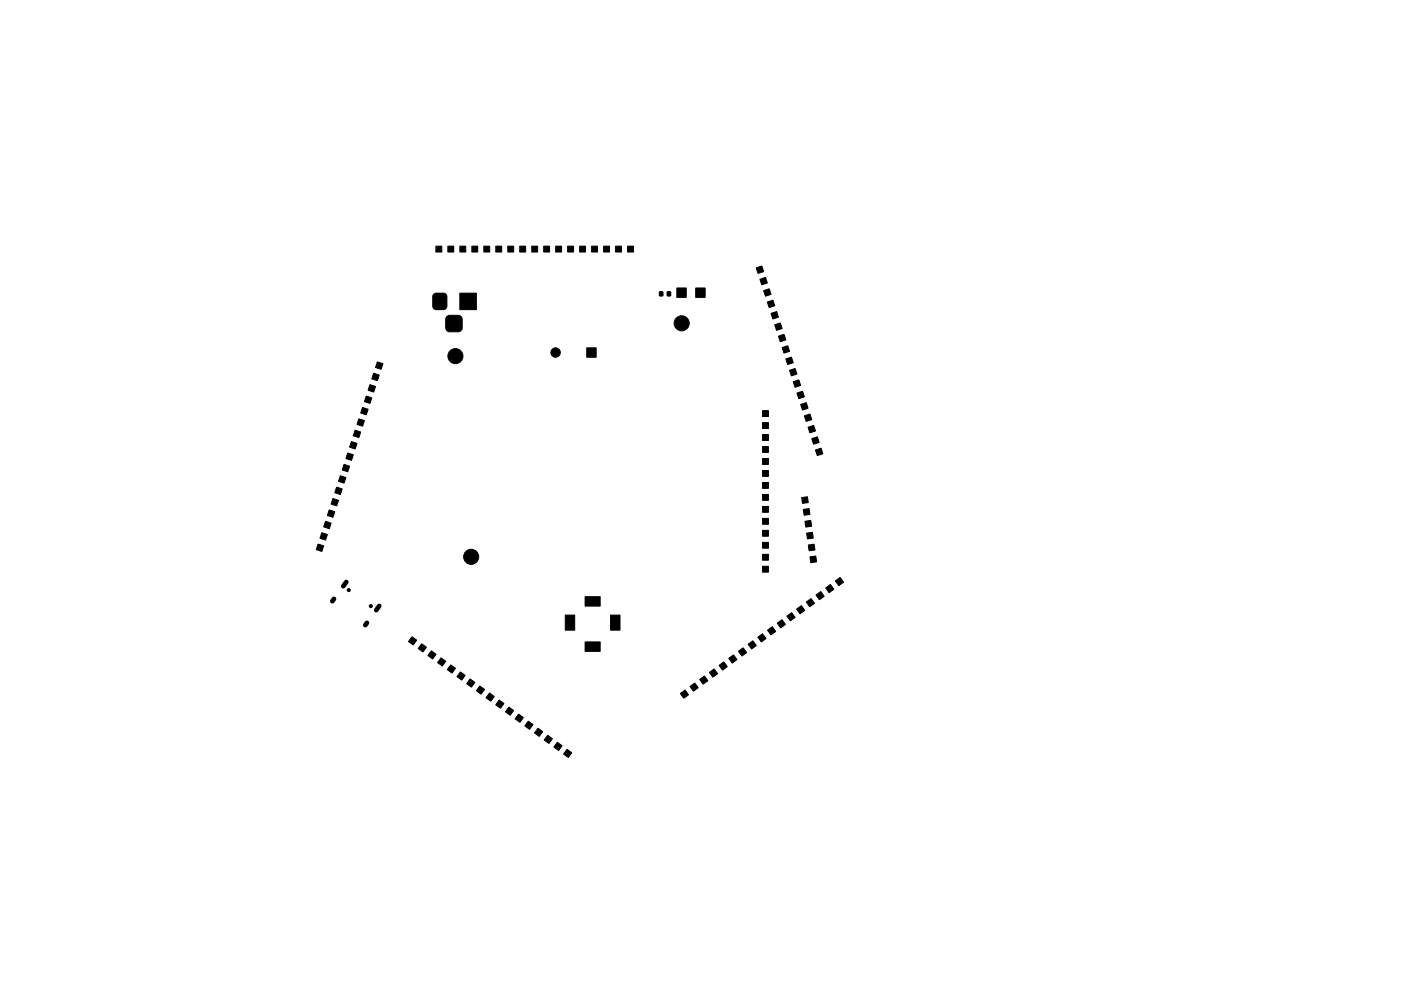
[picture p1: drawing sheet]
<svg xmlns="http://www.w3.org/2000/svg" width="297mm" height="210mm" viewBox="0 0 297 210" stroke-linecap="round" stroke-linejoin="round" font-family="sans-serif">
<g fill="#000" stroke="#000" stroke-width=".21">
<path d="M92.4 52.2h1.3v1.3h-1.3zM95 52.2h1.2v1.3h-1.2zM97.5 52.2h1.2v1.3h-1.2zM100 52.2h1.3v1.3h-1.3zM102.6 52.2h1.2v1.3h-1.2zM105.1 52.2h1.3v1.3h-1.3zM107.7 52.2h1.2v1.3h-1.2zM110.2 52.2h1.2v1.3h-1.2zM112.7 52.2h1.3v1.3h-1.3zM115.3 52.2h1.2v1.3h-1.2zM117.8 52.2h1.3v1.3h-1.3zM120.4 52.2h1.2v1.3h-1.2z"/>
<path d="M122.9 52.2h1.2v1.3h-1.2zM125.4 52.2h1.3v1.3h-1.3zM128 52.2h1.2v1.3h-1.2zM130.5 52.2h1.3v1.3h-1.3zM133.1 52.2h1.2v1.3h-1.2zM160.3 56.8l1.2-.4 .4 1.2-1.2 .4zM161.1 59.2l1.2-.3 .4 1.1-1.2 .4zM80 76.8l1.2 .4-.4 1.2-1.2-.4zM92 62.4l.4-.2h1.6a.75 .75 0 0 1 .7 .7v2a.75 .75 0 0 1-.7 .8h-1.5a.75 .75 0 0 1-.8-.8l.1-2zM94.8 67.2l.5-.3h1.8a.88 .88 0 0 1 .9 .9v1.7a.88 .88 0 0 1-.9 .9h-1.7a.88 .88 0 0 1-.9-.9v-1.8zM97.5 62.2h3.5v3.5h-3.5zM124.4 73.8h2v2h-2z"/>
<path d="M139.8 61.9h.7v.9h-.7zM141.5 61.9h.7v.9h-.7zM143.5 61.1h2v2h-2zM147.5 61.1h2v2h-2zM161.9 61.7l1.2-.4 .4 1.2-1.2 .3zM162.7 64.1l1.2-.4 .4 1.2-1.2 .4zM163.5 66.5l1.2-.4 .3 1.2-1.1 .4zM164.3 68.9l1.1-.4 .4 1.2-1.2 .4zM165 71.3l1.2-.4 .4 1.2-1.2 .4zM165.8 73.7l1.2-.4 .4 1.2-1.2 .4zM166.6 76.2l1.2-.4 .4 1.2-1.2 .3zM167.4 78.6l1.2-.4 .4 1.2-1.2 .4z"/>
<path d="M73.7 96.1l1.2 .4-.4 1.2-1.2-.4zM74.5 93.7l1.2 .4-.4 1.2-1.2-.4zM75.3 91.3l1.2 .4-.4 1.1-1.2-.3zM76.1 88.9l1.2 .3-.4 1.2-1.2-.4zM76.9 86.4l1.1 .4-.3 1.2-1.2-.4zM77.6 84l1.2 .4-.4 1.2-1.1-.4zM78.4 81.6l1.2 .4-.4 1.2-1.2-.4zM79.2 79.2l1.2 .4-.4 1.2-1.2-.4zM161.7 89.7h1.2v1.2h-1.2zM161.7 92.2h1.2v1.3h-1.2zM161.7 94.7h1.2v1.3h-1.2zM161.7 99.8h1.2v1.3h-1.2z"/>
<path d="M161.7 87.1h1.2v1.3h-1.2zM161.7 97.3h1.2v1.2h-1.2zM168.2 81l1.2-.4 .4 1.2-1.2 .4zM169 83.4l1.2-.4 .3 1.2-1.1 .4zM169.8 85.8l1.1-.4 .4 1.2-1.2 .4zM170.5 88.2l1.2-.4 .4 1.2-1.2 .4zM171.3 90.6l1.2-.3 .4 1.1-1.2 .4zM172.1 93.1l1.2-.4 .4 1.2-1.2 .3zM172.9 95.5l1.2-.4 .4 1.2-1.2 .4zM67.4 115.4l1.2 .4-.4 1.2-1.1-.4zM68.2 113l1.2 .4-.4 1.2-1.2-.4zM69 110.6l1.2 .4-.4 1.2-1.2-.4z"/>
<path d="M69.8 108.2l1.2 .4-.4 1.2-1.2-.4zM70.6 105.8l1.2 .4-.4 1.1-1.2-.3zM71.4 103.4l1.2 .3-.4 1.2-1.2-.4zM72.2 100.9l1.1 .4-.3 1.2-1.2-.4zM72.9 98.5l1.2 .4-.4 1.2-1.2-.4zM161.7 102.4h1.2v1.2h-1.2zM161.7 107.4h1.2v1.3h-1.2zM161.7 115.1h1.2v1.2h-1.2zM161.7 112.5h1.2v1.3h-1.2zM161.7 110h1.2v1.2h-1.2zM161.7 104.9h1.2v1.3h-1.2zM161.7 117.6h1.2v1.3h-1.2z"/>
<path d="M170 105.6l1.2-.2 .2 1.2-1.3 .2zM170.3 108.1l1.2-.2 .2 1.2-1.2 .2zM170.7 110.6l1.2-.2 .2 1.3-1.3 .1zM171 113.1l1.3-.2 .1 1.3-1.2 .2zM171.4 115.6l1.2-.1 .2 1.2-1.3 .2zM171.7 118.1l1.3-.1 .1 1.2-1.2 .2zM87.3 135.1l1.1 .7-.8 1-1-.7zM89.4 136.6l1 .7-.7 1-1-.7zM91.5 138.1l1 .7-.8 1-1-.7zM119.8 130.5h2v3.2h-2zM124.1 126.6h3.1v2h-3.1zM124.1 136.2h3.1v2h-3.1z"/>
<path d="M129.5 130.5h2v3.2h-2zM154.5 139.7l1-.8 .8 1.1-1.1 .7zM156.6 138.2l1-.8 .7 1.1-1 .7zM158.6 136.7l1-.7 .8 1-1 .7zM161.7 120.1h1.2v1.3h-1.2zM160.7 135.2l1-.7 .7 1-1 .7zM162.7 133.7l1-.7 .8 1-1 .7zM164.8 132.2l1-.7 .7 1-1 .7zM166.8 130.7l1-.7 .8 1-1 .7zM168.9 129.2l1-.7 .7 1-1 .7zM170.9 127.7l1.1-.7 .7 1-1 .7zM173 126.2l1-.7 .7 1-1 .7z"/>
<path d="M175.1 124.7l1-.7 .7 1-1 .8zM177.1 123.3l1-.8 .8 1-1.1 .8zM93.5 139.6l1 .7-.7 1-1-.7zM95.6 141.1l1 .7-.8 1-1-.7zM97.6 142.6l1 .7-.7 1-1-.7zM99.7 144l1 .8-.8 1-1-.7zM101.7 145.5l1 .8-.7 1-1-.7zM103.8 147l1 .8-.7 1-1.1-.8zM105.8 148.5l1 .8-.7 1-1-.8zM107.9 150l1 .8-.7 1-1-.8zM109.9 151.5l1.1 .7-.8 1.1-1-.8zM112 153l1 .7-.7 1.1-1-.8z"/>
<path d="M114.1 154.5l1 .7-.8 1-1-.7zM116.1 156l1 .7-.7 1-1-.7zM118.2 157.5l1 .7-.8 1-1-.7zM120.2 159l1 .7-.7 1-1-.7zM144.2 147.1l1-.7 .8 1-1 .7zM146.3 145.6l1-.7 .7 1-1 .8zM148.3 144.2l1.1-.8 .7 1-1 .8zM150.4 142.7l1-.8 .7 1-1 .8zM152.5 141.2l1-.8 .7 1-1 .8z"/>
<circle cx="96.6" cy="75.6" r="1.6"/>
<circle cx="117.8" cy="74.8" r="1"/>
<circle cx="144.5" cy="68.6" r="1.6"/>
<circle cx="99.9" cy="118.1" r="1.6"/>
<circle cx="73.9" cy="125.2" r=".32"/>
<circle cx="78.6" cy="128.6" r=".33"/>
</g>
<path d="M70.8 127.1l-.3 .5M73.4 123.5l-.6 .9M77.8 132.1l-.3 .5M80.4 128.6l-.6 .9" fill="none" stroke="#000" stroke-width="1"/>
</svg>
